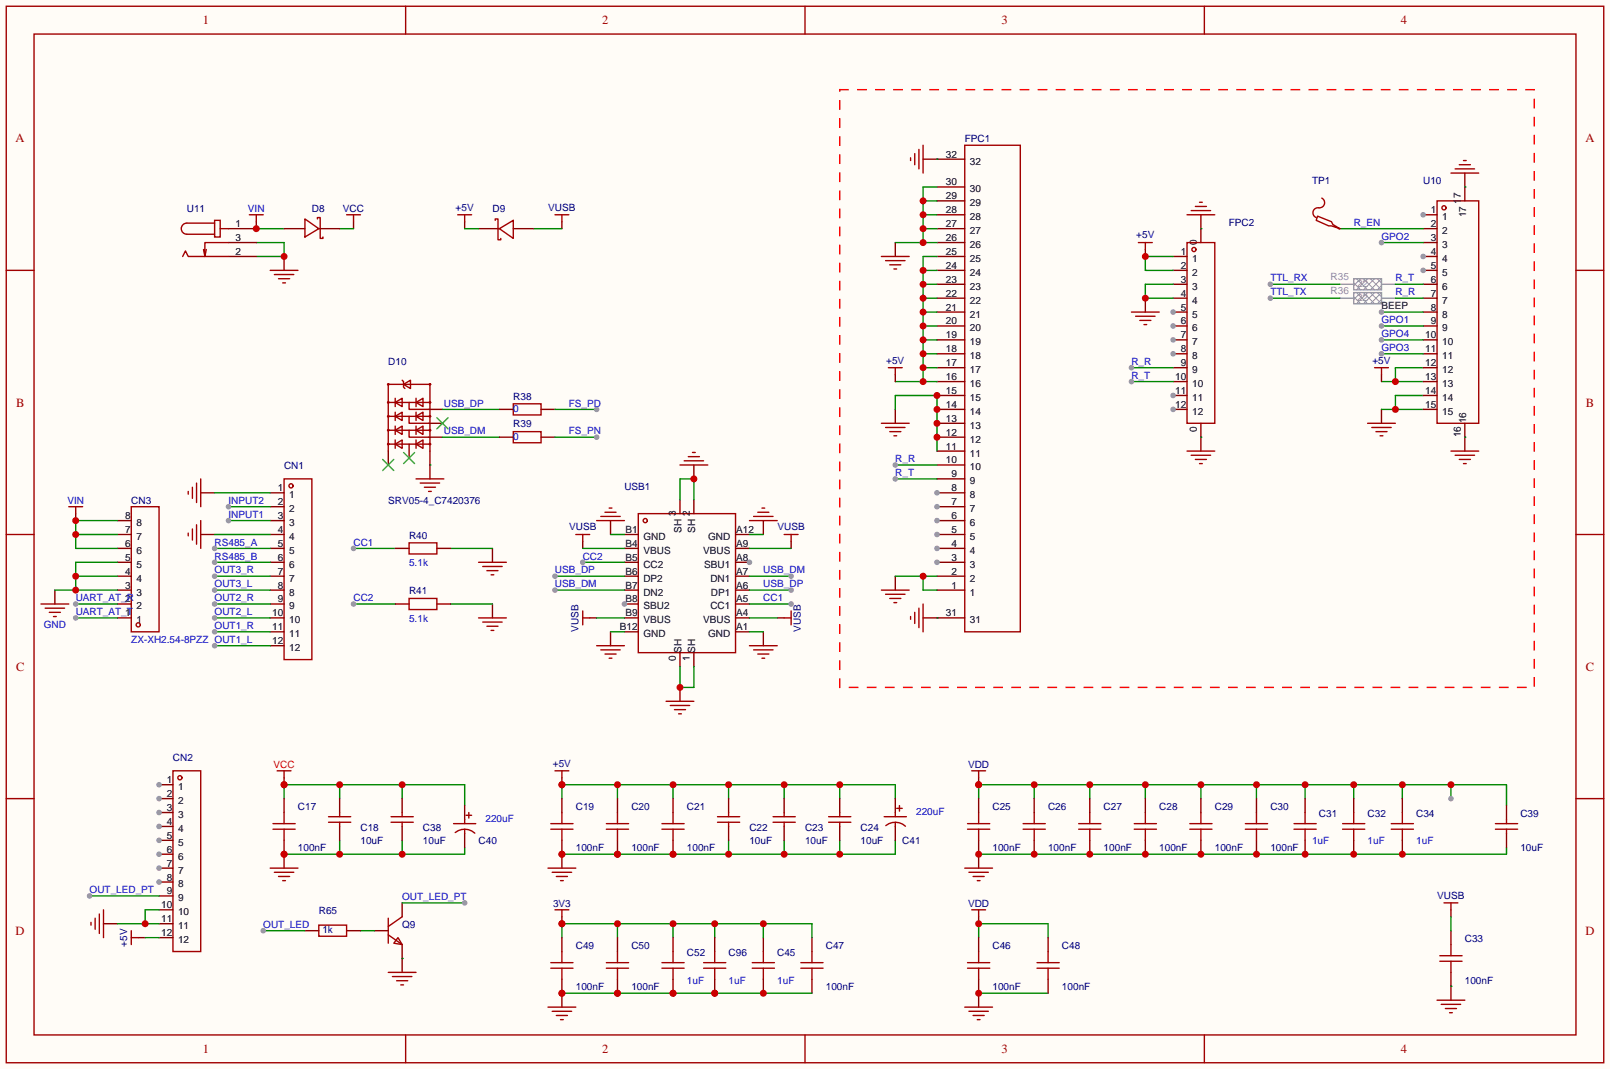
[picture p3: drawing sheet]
<svg xmlns="http://www.w3.org/2000/svg" width="294mm" height="195mm" viewBox="0 0 294 195" stroke-linecap="round" stroke-linejoin="round" font-family="sans-serif">
<defs><g id="words">
<g font-size="2.3" fill="#a00000">
<text x="37.1" y="4.4">1</text>
<text x="110.1" y="4.4">2</text>
<text x="183.1" y="4.4">3</text>
<text x="256.2" y="4.4">4</text>
<text x="2.9" y="26">A</text>
<text x="289.9" y="26">A</text>
<text x="2.9" y="74.3">B</text>
<text x="289.9" y="74.3">B</text>
<text x="2.9" y="122.6">C</text>
<text x="289.9" y="122.6">C</text>
<text x="2.9" y="170.8">D</text>
<text x="289.9" y="170.8">D</text>
<text x="37.1" y="192.4">1</text>
<text x="110.1" y="192.4">2</text>
<text x="183.1" y="192.4">3</text>
<text x="256.2" y="192.4">4</text>
</g>
<g font-size="1.8">
<text x="173" y="28.8">32</text>
<text x="173" y="33.9">30</text>
<text x="177.3" y="35.2">30</text>
<text x="177.3" y="30.1">32</text>
<text x="43.1" y="41.5">1</text>
<text x="173" y="41.5">27</text>
<text x="173" y="39">28</text>
<text x="173" y="36.4">29</text>
<text x="177.3" y="40.2">28</text>
<text x="177.3" y="37.7">29</text>
<text x="261.6" y="39">1</text>
<text x="261.6" y="41.5">2</text>
<text x="263.7" y="40.2">1</text>
<text x="267.1" y="37.2" transform="rotate(-90 267.1 37.2)">17</text>
<text x="268.1" y="39.7" transform="rotate(-90 268.1 39.7)">17</text>
<text x="43.1" y="44">3</text>
<text x="43.1" y="46.6">2</text>
<text x="173" y="46.6">25</text>
<text x="173" y="44">26</text>
<text x="177.3" y="47.9">25</text>
<text x="177.3" y="45.3">26</text>
<text x="177.3" y="42.8">27</text>
<text x="215.9" y="46.6">1</text>
<text x="218" y="47.9">1</text>
<text x="218.8" y="44.7" transform="rotate(-90 218.8 44.7)">0</text>
<text x="261.6" y="44">3</text>
<text x="261.6" y="46.6">4</text>
<text x="263.7" y="42.8">2</text>
<text x="263.7" y="45.3">3</text>
<text x="263.7" y="47.9">4</text>
<text x="173" y="51.7">23</text>
<text x="173" y="49.1">24</text>
<text x="177.3" y="52.9">23</text>
<text x="177.3" y="50.4">24</text>
<text x="215.9" y="51.7">3</text>
<text x="215.9" y="49.1">2</text>
<text x="218" y="52.9">3</text>
<text x="218" y="50.4">2</text>
<text x="261.6" y="49.1">5</text>
<text x="261.6" y="51.7">6</text>
<text x="263.7" y="50.4">5</text>
<text x="263.7" y="52.9">6</text>
<text x="173" y="59.3">20</text>
<text x="173" y="56.7">21</text>
<text x="173" y="54.2">22</text>
<text x="177.3" y="58">21</text>
<text x="177.3" y="55.5">22</text>
<text x="215.9" y="59.3">6</text>
<text x="215.9" y="56.7">5</text>
<text x="215.9" y="54.2">4</text>
<text x="218" y="58">5</text>
<text x="218" y="55.5">4</text>
<text x="252.6" y="56.5">BEEP</text>
<text x="261.6" y="54.2">7</text>
<text x="261.6" y="56.7">8</text>
<text x="261.6" y="59.3">9</text>
<text x="263.7" y="55.5">7</text>
<text x="263.7" y="58">8</text>
<text x="173" y="64.4">18</text>
<text x="173" y="61.8">19</text>
<text x="177.3" y="65.6">18</text>
<text x="177.3" y="63.1">19</text>
<text x="177.3" y="60.6">20</text>
<text x="215.9" y="64.4">8</text>
<text x="215.9" y="61.8">7</text>
<text x="218" y="65.6">8</text>
<text x="218" y="63.1">7</text>
<text x="218" y="60.6">6</text>
<text x="260.6" y="61.8">10</text>
<text x="260.6" y="64.4">11</text>
<text x="263.7" y="60.6">9</text>
<text x="263.7" y="63.1">10</text>
<text x="263.7" y="65.6">11</text>
<text x="173" y="72">15</text>
<text x="173" y="69.4">16</text>
<text x="173" y="66.9">17</text>
<text x="177.3" y="70.7">16</text>
<text x="177.3" y="68.2">17</text>
<text x="214.9" y="72">11</text>
<text x="214.9" y="69.4">10</text>
<text x="215.9" y="66.9">9</text>
<text x="218" y="70.7">10</text>
<text x="218" y="68.2">9</text>
<text x="260.6" y="66.9">12</text>
<text x="260.6" y="69.4">13</text>
<text x="260.6" y="72">14</text>
<text x="263.7" y="68.2">12</text>
<text x="263.7" y="70.7">13</text>
<text x="173" y="77.1">13</text>
<text x="173" y="74.5">14</text>
<text x="177.3" y="75.8">14</text>
<text x="177.3" y="73.3">15</text>
<text x="214.9" y="74.5">12</text>
<text x="218" y="75.8">12</text>
<text x="218" y="73.3">11</text>
<text x="260.6" y="74.5">15</text>
<text x="263.7" y="73.3">14</text>
<text x="263.7" y="75.8">15</text>
<text x="268.1" y="77.3" transform="rotate(-90 268.1 77.3)">16</text>
<text x="173" y="82.1">11</text>
<text x="173" y="79.6">12</text>
<text x="177.3" y="83.4">11</text>
<text x="177.3" y="80.9">12</text>
<text x="177.3" y="78.3">13</text>
<text x="218.8" y="79" transform="rotate(-90 218.8 79)">0</text>
<text x="267.1" y="79.9" transform="rotate(-90 267.1 79.9)">16</text>
<text x="50.8" y="89.8">1</text>
<text x="173" y="84.7">10</text>
<text x="174" y="89.8">8</text>
<text x="174" y="87.2">9</text>
<text x="177.3" y="88.5">9</text>
<text x="177.3" y="86">10</text>
<text x="22.9" y="94.8">8</text>
<text x="50.8" y="92.3">2</text>
<text x="50.8" y="94.8">3</text>
<text x="52.9" y="91">1</text>
<text x="52.9" y="93.6">2</text>
<text x="123.6" y="94.3" transform="rotate(-90 123.6 94.3)">3</text>
<text x="126.1" y="94.3" transform="rotate(-90 126.1 94.3)">2</text>
<text x="174" y="94.8">6</text>
<text x="174" y="92.3">7</text>
<text x="177.3" y="93.6">7</text>
<text x="177.3" y="91">8</text>
<text x="22.9" y="99.9">6</text>
<text x="22.9" y="97.4">7</text>
<text x="24.9" y="101.2">6</text>
<text x="24.9" y="98.7">7</text>
<text x="24.9" y="96.1">8</text>
<text x="50.8" y="97.4">4</text>
<text x="50.8" y="99.9">5</text>
<text x="52.9" y="96.1">3</text>
<text x="52.9" y="98.7">4</text>
<text x="52.9" y="101.2">5</text>
<text x="114.3" y="97.4">B1</text>
<text x="114.3" y="99.9">B4</text>
<text x="117.7" y="98.7">GND</text>
<text x="117.7" y="101.2">VBUS</text>
<text x="124.6" y="97.4" transform="rotate(-90 124.6 97.4)">SH</text>
<text x="127.1" y="97.4" transform="rotate(-90 127.1 97.4)">SH</text>
<text x="128.6" y="101.2">VBUS</text>
<text x="129.5" y="98.7">GND</text>
<text x="134.6" y="99.9">A9</text>
<text x="134.6" y="97.4">A12</text>
<text x="174" y="99.9">4</text>
<text x="174" y="97.4">5</text>
<text x="177.3" y="101.2">4</text>
<text x="177.3" y="98.7">5</text>
<text x="177.3" y="96.1">6</text>
<text x="22.9" y="107.5">3</text>
<text x="22.9" y="105">4</text>
<text x="22.9" y="102.5">5</text>
<text x="24.9" y="106.3">4</text>
<text x="24.9" y="103.7">5</text>
<text x="50.8" y="102.5">6</text>
<text x="50.8" y="105">7</text>
<text x="50.8" y="107.5">8</text>
<text x="52.9" y="103.7">6</text>
<text x="52.9" y="106.3">7</text>
<text x="114.3" y="102.5">B5</text>
<text x="114.3" y="105">B6</text>
<text x="114.3" y="107.5">B7</text>
<text x="117.7" y="103.7">CC2</text>
<text x="117.7" y="106.3">DP2</text>
<text x="128.8" y="103.7">SBU1</text>
<text x="129.9" y="106.3">DN1</text>
<text x="134.6" y="107.5">A6</text>
<text x="134.6" y="105">A7</text>
<text x="134.6" y="102.5">A8</text>
<text x="174" y="107.5">1</text>
<text x="174" y="105">2</text>
<text x="174" y="102.5">3</text>
<text x="177.3" y="106.3">2</text>
<text x="177.3" y="103.7">3</text>
<text x="22.9" y="112.6">1</text>
<text x="22.9" y="110.1">2</text>
<text x="24.9" y="113.9">1</text>
<text x="24.9" y="111.4">2</text>
<text x="24.9" y="108.8">3</text>
<text x="49.8" y="112.6">10</text>
<text x="50.8" y="110.1">9</text>
<text x="52.9" y="108.8">8</text>
<text x="52.9" y="111.4">9</text>
<text x="52.9" y="113.9">10</text>
<text x="114.3" y="110.1">B8</text>
<text x="114.3" y="112.6">B9</text>
<text x="117.7" y="108.8">DN2</text>
<text x="117.7" y="111.4">SBU2</text>
<text x="117.7" y="113.9">VBUS</text>
<text x="128.6" y="113.9">VBUS</text>
<text x="129.9" y="111.4">CC1</text>
<text x="130" y="108.8">DP1</text>
<text x="134.6" y="112.6">A4</text>
<text x="134.6" y="110.1">A5</text>
<text x="173" y="112.6">31</text>
<text x="177.3" y="108.8">1</text>
<text x="177.3" y="113.9">31</text>
<text x="49.8" y="115.2">11</text>
<text x="49.8" y="117.7">12</text>
<text x="52.9" y="116.4">11</text>
<text x="52.9" y="119">12</text>
<text x="113.3" y="115.2">B12</text>
<text x="117.7" y="116.4">GND</text>
<text x="124.6" y="119.2" transform="rotate(-90 124.6 119.2)">SH</text>
<text x="127.1" y="119.2" transform="rotate(-90 127.1 119.2)">SH</text>
<text x="129.5" y="116.4">GND</text>
<text x="134.6" y="115.2">A1</text>
<text x="123.6" y="120.8" transform="rotate(-90 123.6 120.8)">0</text>
<text x="126.1" y="120.8" transform="rotate(-90 126.1 120.8)">1</text>
<text x="30.5" y="143.1">1</text>
<text x="30.5" y="145.6">2</text>
<text x="30.5" y="148.2">3</text>
<text x="32.6" y="144.4">1</text>
<text x="32.6" y="146.9">2</text>
<text x="32.6" y="149.5">3</text>
<text x="30.5" y="150.7">4</text>
<text x="30.5" y="153.3">5</text>
<text x="30.5" y="155.8">6</text>
<text x="32.6" y="152">4</text>
<text x="32.6" y="154.5">5</text>
<text x="30.5" y="158.3">7</text>
<text x="30.5" y="160.9">8</text>
<text x="32.6" y="157.1">6</text>
<text x="32.6" y="159.6">7</text>
<text x="29.5" y="166">10</text>
<text x="30.5" y="163.4">9</text>
<text x="32.6" y="162.2">8</text>
<text x="32.6" y="164.7">9</text>
<text x="32.6" y="167.2">10</text>
<text x="29.5" y="168.5">11</text>
<text x="29.5" y="171">12</text>
<text x="32.6" y="169.8">11</text>
<text x="32.6" y="172.3">12</text>
</g>
<g font-size="1.8" fill="#000080">
<text x="176.4" y="26">FPC1</text>
<text x="239.9" y="33.7">TP1</text>
<text x="260.2" y="33.7">U10</text>
<text x="34.2" y="38.7">U11</text>
<text x="57" y="38.7">D8</text>
<text x="62.7" y="38.7">VCC</text>
<text x="83.3" y="38.5">+5V</text>
<text x="90" y="38.7">D9</text>
<text x="100.3" y="38.5">VUSB</text>
<text x="224.7" y="41.3">FPC2</text>
<text x="207.8" y="43.6">+5V</text>
<text x="71" y="66.7">D10</text>
<text x="162.1" y="66.4">+5V</text>
<text x="251" y="66.4">+5V</text>
<text x="93.9" y="73">R38</text>
<text x="93.9" y="78.1">R39</text>
<text x="51.9" y="85.7">CN1</text>
<text x="114.2" y="89.5">USB1</text>
<text x="24" y="92.1">CN3</text>
<text x="71" y="92.1">SRV05-4_C7420376</text>
<text x="74.8" y="98.4">R40</text>
<text x="104.1" y="96.9">VUSB</text>
<text x="142.2" y="96.9">VUSB</text>
<text x="74.8" y="108.6">R41</text>
<text x="105.8" y="115.4" transform="rotate(-90 105.8 115.4)">VUSB</text>
<text x="146.4" y="115.4" transform="rotate(-90 146.4 115.4)">VUSB</text>
<text x="31.6" y="139.1">CN2</text>
<text x="101.1" y="140.1">+5V</text>
<text x="177" y="140.3">VDD</text>
<text x="54.5" y="148">C17</text>
<text x="105.3" y="148">C19</text>
<text x="115.4" y="148">C20</text>
<text x="125.6" y="148">C21</text>
<text x="181.5" y="148">C25</text>
<text x="191.6" y="148">C26</text>
<text x="201.8" y="148">C27</text>
<text x="212" y="148">C28</text>
<text x="222.1" y="148">C29</text>
<text x="232.3" y="148">C30</text>
<text x="241.2" y="149.2">C31</text>
<text x="250.1" y="149.2">C32</text>
<text x="259" y="149.2">C34</text>
<text x="278" y="149.2">C39</text>
<text x="54.5" y="155.6">100nF</text>
<text x="65.9" y="151.8">C18</text>
<text x="65.9" y="154.3">10uF</text>
<text x="77.3" y="151.8">C38</text>
<text x="77.3" y="154.3">10uF</text>
<text x="87.5" y="154.3">C40</text>
<text x="105.3" y="155.6">100nF</text>
<text x="115.4" y="155.6">100nF</text>
<text x="125.6" y="155.6">100nF</text>
<text x="137" y="151.8">C22</text>
<text x="137" y="154.3">10uF</text>
<text x="147.2" y="151.8">C23</text>
<text x="147.2" y="154.3">10uF</text>
<text x="157.4" y="151.8">C24</text>
<text x="157.4" y="154.3">10uF</text>
<text x="165" y="154.3">C41</text>
<text x="181.5" y="155.6">100nF</text>
<text x="191.6" y="155.6">100nF</text>
<text x="201.8" y="155.6">100nF</text>
<text x="212" y="155.6">100nF</text>
<text x="222.1" y="155.6">100nF</text>
<text x="232.3" y="155.6">100nF</text>
<text x="278" y="155.6">10uF</text>
<text x="58.3" y="167">R65</text>
<text x="101.1" y="165.7">3V3</text>
<text x="177" y="165.7">VDD</text>
<text x="262.8" y="164.2">VUSB</text>
<text x="23.2" y="173" transform="rotate(-90 23.2 173)">+5V</text>
<text x="59" y="170.6">1k</text>
<text x="73.5" y="169.5">Q9</text>
<text x="105.3" y="173.4">C49</text>
<text x="115.4" y="173.4">C50</text>
<text x="151" y="173.4">C47</text>
<text x="181.5" y="173.4">C46</text>
<text x="194.2" y="173.4">C48</text>
<text x="267.8" y="172.1">C33</text>
<text x="125.6" y="174.6">C52</text>
<text x="133.2" y="174.6">C96</text>
<text x="142.1" y="174.6">C45</text>
<text x="267.8" y="179.7">100nF</text>
<text x="105.3" y="181">100nF</text>
<text x="115.4" y="181">100nF</text>
<text x="151" y="181">100nF</text>
<text x="181.5" y="181">100nF</text>
<text x="194.2" y="181">100nF</text>
</g>
<g font-size="1.8" fill="#00f">
<text x="45.3" y="38.7">VIN</text>
<text x="247.5" y="41.3">R_EN</text>
<text x="252.6" y="43.8">GPO2</text>
<text x="232.3" y="51.4">TTL_RX</text>
<text x="232.3" y="54">TTL_TX</text>
<text x="255.1" y="51.4">R_T</text>
<text x="255.1" y="54">R_R</text>
<text x="252.6" y="59.1">GPO1</text>
<text x="252.6" y="64.1">GPO3</text>
<text x="252.6" y="61.6">GPO4</text>
<text x="206.9" y="66.7">R_R</text>
<text x="206.9" y="69.2">R_T</text>
<text x="81.2" y="74.3">USB_DP</text>
<text x="93.9" y="75.3">0</text>
<text x="104" y="74.3">FS_PD</text>
<text x="81.2" y="79.4">USB_DM</text>
<text x="93.9" y="80.4">0</text>
<text x="104" y="79.4">FS_PN</text>
<text x="163.7" y="84.5">R_R</text>
<text x="163.7" y="87">R_T</text>
<text x="12.3" y="92.1">VIN</text>
<text x="41.8" y="92.1">INPUT2</text>
<text x="41.8" y="94.6">INPUT1</text>
<text x="39.2" y="99.7">RS485_A</text>
<text x="64.6" y="99.7">CC1</text>
<text x="39.2" y="102.2">RS485_B</text>
<text x="39.2" y="107.3">OUT3_L</text>
<text x="39.2" y="104.8">OUT3_R</text>
<text x="74.8" y="103.5">5.1k</text>
<text x="101.5" y="104.8">USB_DP</text>
<text x="101.5" y="107.3">USB_DM</text>
<text x="106.6" y="102.2">CC2</text>
<text x="139.6" y="107.3">USB_DP</text>
<text x="139.6" y="104.8">USB_DM</text>
<text x="13.8" y="109.9">UART_AT_R</text>
<text x="13.8" y="112.4">UART_AT_T</text>
<text x="39.2" y="112.4">OUT2_L</text>
<text x="39.2" y="109.9">OUT2_R</text>
<text x="64.6" y="109.9">CC2</text>
<text x="74.8" y="113.7">5.1k</text>
<text x="139.6" y="109.9">CC1</text>
<text x="8" y="114.7">GND</text>
<text x="24" y="117.5">ZX-XH2.54-8PZZ OUT1_L</text>
<text x="39.2" y="114.9">OUT1_R</text>
<text x="167.5" y="149">220uF</text>
<text x="88.8" y="150.2">220uF</text>
<text x="239.9" y="154.3">1uF</text>
<text x="250.1" y="154.3">1uF</text>
<text x="259" y="154.3">1uF</text>
<text x="16.4" y="163.2">OUT_LED_PT</text>
<text x="73.5" y="164.5">OUT_LED_PT</text>
<text x="48.1" y="169.5">OUT_LED</text>
<text x="125.6" y="179.7">1uF</text>
<text x="133.2" y="179.7">1uF</text>
<text x="142.1" y="179.7">1uF</text>
</g>
<g font-size="1.8" fill="#999">
<text x="243.3" y="51.2">R35</text>
<text x="243.3" y="53.7">R36</text>
<text x="248.1" y="52.5">22</text>
<text x="248.1" y="55">22</text>
</g>
<text font-size="1.8" fill="#f00" x="50" y="140.3">VCC</text>
</g></defs>
<path d="M0 0h294.4v195.3h-294.4z" fill="#fffcf7"/>
<g fill="none" stroke="#a10000" stroke-width=".25">
<path d="M1.1 1.1h292.1v193.1h-292.1zM6.2 6.2h282v182.9h-282zM74.2 1.1v5.1M147.2 1.1v5.1M220.2 1.1v5.1M176.4 26.5h10.2v88.9h-10.2zM1.1 49.4h5.1M288.2 49.4h5M1.1 97.7h5.1M288.2 97.7h5M1.1 145.9h5.1M288.2 145.9h5"/>
<path d="M74.2 189.1v5.1M147.2 189.1v5.1M220.2 189.1v5.1"/>
</g>
<path d="M171.3 107.8h5.1M171.3 105.3h5.1M171.3 102.7h5.1" fill="none" stroke="#870000" stroke-width=".25"/>
<circle cx="171.3" cy="102.7" r=".51" fill="#999"/>
<path d="M171.3 100.2h5.1" fill="none" stroke="#870000" stroke-width=".25"/>
<circle cx="171.3" cy="100.2" r=".51" fill="#999"/>
<path d="M171.3 97.7h5.1" fill="none" stroke="#870000" stroke-width=".25"/>
<circle cx="171.3" cy="97.7" r=".51" fill="#999"/>
<path d="M171.3 95.1h5.1" fill="none" stroke="#870000" stroke-width=".25"/>
<circle cx="171.3" cy="95.1" r=".51" fill="#999"/>
<path d="M171.3 92.6h5.1" fill="none" stroke="#870000" stroke-width=".25"/>
<circle cx="171.3" cy="92.6" r=".51" fill="#999"/>
<path d="M171.3 90h5.1" fill="none" stroke="#870000" stroke-width=".25"/>
<circle cx="171.3" cy="90" r=".51" fill="#999"/>
<g fill="none" stroke="#870000" stroke-width=".25">
<path d="M171.3 39.2h5.1M171.3 36.7h5.1M171.3 34.2h5.1M171.3 29.1h5.1M171.3 59.6h5.1M171.3 57h5.1M171.3 54.5h5.1M171.3 51.9h5.1M171.3 49.4h5.1M171.3 46.9h5.1M171.3 44.3h5.1M171.3 41.8h5.1"/>
<path d="M219.6 41.8v2.5M171.3 79.9h5.1M171.3 77.3h5.1M171.3 74.8h5.1M171.3 72.3h5.1M171.3 69.7h5.1M171.3 67.2h5.1M171.3 64.6h5.1M171.3 62.1h5.1M214.5 74.8h2.5M219.6 77.3v2.6M171.3 87.5h5.1"/>
<path d="M171.3 85h5.1M171.3 82.4h5.1M171.3 112.9h5.1"/>
</g>
<circle cx="214.5" cy="74.8" r=".51" fill="#999"/>
<path d="M214.5 72.3h2.5" fill="none" stroke="#870000" stroke-width=".25"/>
<circle cx="214.5" cy="72.3" r=".51" fill="#999"/>
<path d="M214.5 69.7h2.5M214.5 67.2h2.5M214.5 64.6h2.5" fill="none" stroke="#870000" stroke-width=".25"/>
<circle cx="214.5" cy="64.6" r=".51" fill="#999"/>
<path d="M214.5 62.1h2.5" fill="none" stroke="#870000" stroke-width=".25"/>
<circle cx="214.5" cy="62.1" r=".51" fill="#999"/>
<path d="M214.5 59.6h2.5" fill="none" stroke="#870000" stroke-width=".25"/>
<circle cx="214.5" cy="59.6" r=".51" fill="#999"/>
<path d="M214.5 57h2.5" fill="none" stroke="#870000" stroke-width=".25"/>
<circle cx="214.5" cy="57" r=".51" fill="#999"/>
<path d="M214.5 54.5h2.5M214.5 51.9h2.5M214.5 49.4h2.5M214.5 46.9h2.5M252.6 74.8v2.5" fill="none" stroke="#870000" stroke-width=".25"/>
<g fill="none" stroke="#a10000" stroke-width=".25">
<path d="M217 44.3h5.1v33h-5.1zM250.1 77.3h5M250.8 78.1h3.6M251.6 78.9h2M252.3 79.6h.6"/>
<circle cx="218.3" cy="45.6" r=".38"/>
</g>
<path d="M252.6 74.8h7.6M260.2 72.3h-5.1v2.5" fill="none" stroke="#008700" stroke-width=".25"/>
<circle cx="255.1" cy="74.8" r=".63" fill="#c00"/>
<path d="M252.6 69.7h7.6M260.2 67.2h-5.1v2.5" fill="none" stroke="#008700" stroke-width=".25"/>
<circle cx="255.1" cy="69.7" r=".63" fill="#c00"/>
<path d="M214.5 46.9h-5.1v2.5h5.1M214.5 51.9h-5.1v2.6h5.1" fill="none" stroke="#008700" stroke-width=".25"/>
<path d="M209.4 54.5v2.5" fill="none" stroke="#870000" stroke-width=".25"/>
<path d="M206.9 57h5.1M207.6 57.8h3.6M208.4 58.5h2M209.2 59.3h.5" fill="none" stroke="#a10000" stroke-width=".25"/>
<circle cx="209.4" cy="54.5" r=".63" fill="#c00"/>
<path d="M206.9 67.2h7.6" fill="none" stroke="#008700" stroke-width=".25"/>
<circle cx="206.9" cy="67.2" r=".51" fill="#999"/>
<path d="M206.9 69.7h7.6" fill="none" stroke="#008700" stroke-width=".25"/>
<circle cx="206.9" cy="69.7" r=".51" fill="#999"/>
<path d="M163.7 44.3v2.6" fill="none" stroke="#870000" stroke-width=".25"/>
<path d="M161.2 46.9h5M161.9 47.6h3.6M162.7 48.4h2M163.4 49.1h.6" fill="none" stroke="#a10000" stroke-width=".25"/>
<path d="M168.8 39.2h2.5M168.8 36.7h2.5M171.3 34.2h-2.5v10.1M163.7 44.3h7.6M168.8 41.8h2.5" fill="none" stroke="#008700" stroke-width=".25"/>
<g fill="#c00">
<circle cx="168.8" cy="44.3" r=".63"/>
<circle cx="168.8" cy="41.8" r=".63"/>
<circle cx="168.8" cy="39.2" r=".63"/>
<circle cx="168.8" cy="36.7" r=".63"/>
</g>
<path d="M168.8 59.6h2.5M168.8 57h2.5M168.8 54.5h2.5M168.8 51.9h2.5M168.8 49.4h2.5M171.3 46.9h-2.5v22.8M163.7 69.7h7.6M168.8 67.2h2.5M168.8 64.6h2.5M168.8 62.1h2.5" fill="none" stroke="#008700" stroke-width=".25"/>
<g fill="#c00">
<circle cx="168.8" cy="69.7" r=".63"/>
<circle cx="168.8" cy="67.2" r=".63"/>
<circle cx="168.8" cy="64.6" r=".63"/>
<circle cx="168.8" cy="62.1" r=".63"/>
<circle cx="168.8" cy="59.6" r=".63"/>
<circle cx="168.8" cy="57" r=".63"/>
<circle cx="168.8" cy="54.5" r=".63"/>
<circle cx="168.8" cy="51.9" r=".63"/>
<circle cx="168.8" cy="49.4" r=".63"/>
</g>
<path d="M163.7 85h7.6" fill="none" stroke="#008700" stroke-width=".25"/>
<circle cx="163.7" cy="85" r=".51" fill="#999"/>
<path d="M163.7 87.5h7.6" fill="none" stroke="#008700" stroke-width=".25"/>
<circle cx="163.7" cy="87.5" r=".51" fill="#999"/>
<path d="M163.7 74.8v2.5" fill="none" stroke="#870000" stroke-width=".25"/>
<path d="M161.2 77.3h5M161.9 78.1h3.6M162.7 78.9h2M163.4 79.6h.6" fill="none" stroke="#a10000" stroke-width=".25"/>
<path d="M163.7 74.8v-2.5h7.6v10.1" fill="none" stroke="#008700" stroke-width=".25"/>
<g fill="#c00">
<circle cx="171.3" cy="79.9" r=".63"/>
<circle cx="171.3" cy="77.3" r=".63"/>
<circle cx="171.3" cy="74.8" r=".63"/>
<circle cx="171.3" cy="72.3" r=".63"/>
</g>
<path d="M168.8 29.1h2.5M219.6 39.2v2.6M260.2 39.2h2.6M219.6 79.9v2.5M168.8 112.9h2.5" fill="none" stroke="#870000" stroke-width=".25"/>
<g fill="none" stroke="#a10000" stroke-width=".25">
<path d="M166.5 28.8v.5M167.3 28.1v2M168 27.3v3.6M168.8 26.5v5.1M217 39.2h5.1M217.8 38.5h3.6M218.6 37.7h2M219.3 37h.5M262.8 36.7h7.6v40.6h-7.6zM217 82.4h5.1M217.8 83.2h3.6M218.6 83.9h2"/>
<path d="M219.3 84.7h.5M166.5 112.6v.6M167.3 111.9v2M168 111.1v3.6M168.8 110.4v5"/>
<circle cx="264" cy="38" r=".38"/>
</g>
<path d="M171.3 29.1h.1M219.6 41.8h.1M219.6 79.9h.1M171.3 112.9h.1" fill="none" stroke="#008700" stroke-width=".25"/>
<circle cx="260.2" cy="39.2" r=".51" fill="#999"/>
<path d="M260.2 41.8h2.6M260.2 44.3h2.6M260.2 46.9h2.6" fill="none" stroke="#870000" stroke-width=".25"/>
<circle cx="260.2" cy="46.9" r=".51" fill="#999"/>
<path d="M260.2 49.4h2.6" fill="none" stroke="#870000" stroke-width=".25"/>
<circle cx="260.2" cy="49.4" r=".51" fill="#999"/>
<path d="M267.8 34.2v2.5M260.2 51.9h2.6M260.2 54.5h2.6M260.2 57h2.6M260.2 59.6h2.6M260.2 62.1h2.6M260.2 64.6h2.6M260.2 67.2h2.6M260.2 69.7h2.6M260.2 72.3h2.6M260.2 74.8h2.6M267.8 77.3v2.6" fill="none" stroke="#870000" stroke-width=".25"/>
<path d="M245 51.9h2.5M247.5 50.9h5.1v2.1h-5.1zM252.6 51.9h2.5" fill="none" stroke="#999" stroke-width=".25"/>
<path d="M247.5 51.7l1.3 1.3M248 50.9l2.1 2.1M248.8 50.9l-1.3 1.3M249.3 50.9l2 2.1M250.1 50.9l-2.1 2.1M250.6 50.9l2 2.1M251.3 50.9l-2 2.1M251.8 50.9l.8 .8M252.6 50.9l-2 2.1M252.6 52.2l-.8 .8" fill="none" stroke="#999" stroke-width=".18"/>
<path d="M232.3 51.9h12.7" fill="none" stroke="#008700" stroke-width=".25"/>
<circle cx="232.3" cy="51.9" r=".51" fill="#999"/>
<path d="M232.3 54.5h12.7M255.1 51.9h5.1M255.1 54.5h5.1" fill="none" stroke="#008700" stroke-width=".25"/>
<path d="M245 54.5h2.5M247.5 53.5h5.1v2h-5.1zM252.6 54.5h2.5" fill="none" stroke="#999" stroke-width=".25"/>
<path d="M247.5 54.2l1.3 1.3M248 53.5l2.1 2M248.8 53.5l-1.3 1.2M249.3 53.5l2 2M250.1 53.5l-2.1 2M250.6 53.5l2 2M251.3 53.5l-2 2M251.8 53.5l.8 .7M252.6 53.5l-2 2M252.6 54.7l-.8 .8" fill="none" stroke="#999" stroke-width=".18"/>
<circle cx="232.3" cy="54.5" r=".51" fill="#999"/>
<path d="M245 41.8h15.2M163.7 105.3h7.6M168.8 105.3v2.5h2.5" fill="none" stroke="#008700" stroke-width=".25"/>
<path d="M244.7 41.8h.3M163.7 105.3v2.5" fill="none" stroke="#870000" stroke-width=".25"/>
<path d="M240.9 39.5l2.6 1 .2 .5 1.3 .8-1.5-.5h-.5l-2.3-1zM241.7 36.2a.98 .98 0 0 1 .4 1.3 .98 .98 0 0 1-1.3 .5 .93 .93 0 0 0-.7 .8 .93 .93 0 0 0 .6 1M161.2 107.8h5M161.9 108.6h3.6M162.7 109.3h2M163.4 110.1h.6" fill="none" stroke="#a10000" stroke-width=".25"/>
<circle cx="168.8" cy="105.3" r=".63" fill="#c00"/>
<path d="M153.5 16.4h127v109.2h-127z" fill="none" stroke="#f00" stroke-width=".25" stroke-dasharray="1.5 1.8"/>
<path d="M267.8 31.6v2.6M85 40.5v1.3M87.5 41.8h3.8M93.9 41.8h3.8M209.4 45.6v1.3M163.7 68.5v1.2M267.8 79.9v2.5" fill="none" stroke="#870000" stroke-width=".25"/>
<g fill="none" stroke="#a10000" stroke-width=".25">
<path d="M83.7 39.2h2.5M85 39.2v1.3M265.3 31.6h5.1M266.1 30.9h3.5M266.8 30.1h2.1M267.6 29.3h.5M90.6 40.3v-.3h.5v3.8h.5v-.2M91.3 41.8l2.6-1.5v3.3zM162.4 67.2h2.6M163.7 67.2v1.3M265.3 82.4h5.1M266.1 83.2h3.5"/>
<path d="M266.8 83.9h2.1M267.6 84.7h.5"/>
</g>
<path d="M267.8 34.2h.1M85 41.8h2.5M267.8 79.9h.1" fill="none" stroke="#008700" stroke-width=".25"/>
<circle cx="209.4" cy="46.9" r=".63" fill="#c00"/>
<path d="M208.2 44.3h2.5M209.4 44.3v1.3M251.3 67.2h2.6M252.6 67.2v1.3" fill="none" stroke="#a10000" stroke-width=".25"/>
<path d="M252.6 68.5v1.2" fill="none" stroke="#870000" stroke-width=".25"/>
<path d="M51.9 145.9v-2.5h33.1v3.8M62.1 143.4v2.5M73.5 143.4v2.5" fill="none" stroke="#008700" stroke-width=".25"/>
<g fill="#c00">
<circle cx="51.9" cy="143.4" r=".63"/>
<circle cx="62.1" cy="143.4" r=".63"/>
<circle cx="73.5" cy="143.4" r=".63"/>
</g>
<path d="M51.9 142.1v1.3M51.9 156.1v2.5" fill="none" stroke="#870000" stroke-width=".25"/>
<path d="M49.4 158.6h5.1M50.2 159.4h3.5M50.9 160.1h2.1M51.7 160.9h.5" fill="none" stroke="#a10000" stroke-width=".25"/>
<circle cx="51.9" cy="143.4" r=".63" fill="#c00"/>
<path d="M50.7 140.8h2.5M51.9 140.8v1.3" fill="none" stroke="#a10000" stroke-width=".25"/>
<path d="M62.1 153.5v2.6M73.5 153.5v2.6M85 154.8v1.3h-33.1" fill="none" stroke="#008700" stroke-width=".25"/>
<g fill="#c00">
<circle cx="62.1" cy="156.1" r=".63"/>
<circle cx="51.9" cy="156.1" r=".63"/>
<circle cx="73.5" cy="156.1" r=".63"/>
</g>
<path d="M60.1 150.2h4M60.1 149.2h4M62.1 148.5v.7M62.1 150.2v.8" fill="none" stroke="#a10000" stroke-width=".25"/>
<path d="M62.1 145.9v2.6M62.1 151v2.5" fill="none" stroke="#870000" stroke-width=".25"/>
<path d="M102.7 145.9v-2.5h61v2.5M112.9 143.4v2.5M123.1 143.4v2.5M133.2 143.4v2.5M143.4 143.4v2.5M153.5 143.4v2.5" fill="none" stroke="#008700" stroke-width=".25"/>
<g fill="#c00">
<circle cx="102.7" cy="143.4" r=".63"/>
<circle cx="112.9" cy="143.4" r=".63"/>
<circle cx="123.1" cy="143.4" r=".63"/>
<circle cx="133.2" cy="143.4" r=".63"/>
<circle cx="143.4" cy="143.4" r=".63"/>
<circle cx="153.5" cy="143.4" r=".63"/>
</g>
<path d="M102.7 156.1v2.5" fill="none" stroke="#870000" stroke-width=".25"/>
<path d="M100.2 158.6h5.1M101 159.4h3.5M101.7 160.1h2.1M102.5 160.9h.5" fill="none" stroke="#a10000" stroke-width=".25"/>
<path d="M133.2 153.5v2.6M143.4 153.5v2.6M153.5 153.5v2.6M163.7 153.5v2.6h-61" fill="none" stroke="#008700" stroke-width=".25"/>
<g fill="#c00">
<circle cx="133.2" cy="156.1" r=".63"/>
<circle cx="143.4" cy="156.1" r=".63"/>
<circle cx="153.5" cy="156.1" r=".63"/>
<circle cx="123.1" cy="156.1" r=".63"/>
<circle cx="112.9" cy="156.1" r=".63"/>
<circle cx="102.7" cy="156.1" r=".63"/>
</g>
<path d="M131.2 150.2h4.1M131.2 149.2h4.1M133.2 148.5v.7M133.2 150.2v.8M151.5 150.2h4.1M151.5 149.2h4.1M153.5 148.5v.7M153.5 150.2v.8" fill="none" stroke="#a10000" stroke-width=".25"/>
<path d="M102.7 142.1v1.3M133.2 145.9v2.6M133.2 151v2.5M153.5 145.9v2.6M153.5 151v2.5" fill="none" stroke="#870000" stroke-width=".25"/>
<circle cx="102.7" cy="143.4" r=".63" fill="#c00"/>
<path d="M101.5 140.8h2.5M102.7 140.8v1.3M141.4 150.2h4M141.4 149.2h4M143.4 148.5v.7M143.4 150.2v.8" fill="none" stroke="#a10000" stroke-width=".25"/>
<path d="M143.4 145.9v2.6M143.4 151v2.5" fill="none" stroke="#870000" stroke-width=".25"/>
<path d="M178.9 145.9v-2.5h96.6v3.8M189.1 143.4v2.5M199.3 143.4v2.5M209.4 143.4v2.5M219.6 143.4v2.5M229.7 143.4v2.5M238.6 143.4v2.5M247.5 143.4v2.5M256.4 143.4v2.5M265.3 143.4v2.5" fill="none" stroke="#008700" stroke-width=".25"/>
<g fill="#c00">
<circle cx="178.9" cy="143.4" r=".63"/>
<circle cx="189.1" cy="143.4" r=".63"/>
<circle cx="199.3" cy="143.4" r=".63"/>
<circle cx="209.4" cy="143.4" r=".63"/>
<circle cx="219.6" cy="143.4" r=".63"/>
<circle cx="229.7" cy="143.4" r=".63"/>
<circle cx="238.6" cy="143.4" r=".63"/>
<circle cx="247.5" cy="143.4" r=".63"/>
<circle cx="256.4" cy="143.4" r=".63"/>
<circle cx="265.3" cy="143.4" r=".63"/>
</g>
<circle cx="265.3" cy="145.9" r=".51" fill="#999"/>
<path d="M178.9 142.1v1.3M178.9 156.1v2.5" fill="none" stroke="#870000" stroke-width=".25"/>
<path d="M176.4 158.6h5.1M177.2 159.4h3.5M177.9 160.1h2.1M178.7 160.9h.5" fill="none" stroke="#a10000" stroke-width=".25"/>
<path d="M275.5 154.8v1.3h-96.6" fill="none" stroke="#008700" stroke-width=".25"/>
<circle cx="178.9" cy="143.4" r=".63" fill="#c00"/>
<path d="M49.4 49.4h5.1M50.2 50.2h3.5M50.9 50.9h2.1M51.7 51.7h.5M177.7 140.8h2.5M178.9 140.8v1.3" fill="none" stroke="#a10000" stroke-width=".25"/>
<path d="M51.9 46.9v2.5" fill="none" stroke="#870000" stroke-width=".25"/>
<path d="M46.9 44.3h5v2.6h-5" fill="none" stroke="#008700" stroke-width=".25"/>
<circle cx="51.9" cy="46.9" r=".63" fill="#c00"/>
<path d="M51.9 41.8h3.9M58.3 41.8h3.8M64.6 40.5v1.3M68.5 170.1h2.5M73.5 165v2.5M73.5 172.6v2.5" fill="none" stroke="#870000" stroke-width=".25"/>
<path d="M63.4 39.2h2.5M64.6 39.2v1.3M55.8 40l2.5 1.8-2.5 1.5zM58 40v-.2h.5v3.8h.6v-.3M71 170.8l2.5 1.8M71 167.8v4.5M72.8 171.3l.7 1.3-1.5-.3zM73.5 167.5l-2.5 1.8" fill="none" stroke="#a10000" stroke-width=".25"/>
<path d="M46.9 41.8h5M62.1 41.8h2.5M252.6 64.6h7.6" fill="none" stroke="#008700" stroke-width=".25"/>
<circle cx="252.6" cy="64.6" r=".51" fill="#999"/>
<path d="M252.6 59.6h7.6" fill="none" stroke="#008700" stroke-width=".25"/>
<circle cx="252.6" cy="59.6" r=".51" fill="#999"/>
<path d="M252.6 57h7.6" fill="none" stroke="#008700" stroke-width=".25"/>
<circle cx="252.6" cy="57" r=".51" fill="#999"/>
<path d="M252.6 44.3h7.6" fill="none" stroke="#008700" stroke-width=".25"/>
<circle cx="252.6" cy="44.3" r=".51" fill="#999"/>
<path d="M65.9 170.1h2.6" fill="none" stroke="#008700" stroke-width=".25"/>
<path d="M100.7 151.5h4.1" fill="none" stroke="#a10000" stroke-width=".25"/>
<path d="M102.7 153.5v2.6" fill="none" stroke="#870000" stroke-width=".25"/>
<circle cx="102.7" cy="156.1" r=".63" fill="#c00"/>
<path d="M100.7 150.5h4.1M102.7 148.5v2M102.7 151.5v2M110.9 151.5h4M71 177.7h5.1M71.8 178.4h3.5M72.5 179.2h2M73.3 180h.5" fill="none" stroke="#a10000" stroke-width=".25"/>
<path d="M102.7 145.9v2.6M112.9 153.5v2.6M73.5 175.1v2.6" fill="none" stroke="#870000" stroke-width=".25"/>
<circle cx="112.9" cy="156.1" r=".63" fill="#c00"/>
<path d="M110.9 150.5h4M112.9 148.5v2M112.9 151.5v2M121 151.5h4.1" fill="none" stroke="#a10000" stroke-width=".25"/>
<path d="M112.9 145.9v2.6M123.1 153.5v2.6" fill="none" stroke="#870000" stroke-width=".25"/>
<path d="M73.5 175.1h.1" fill="none" stroke="#008700" stroke-width=".25"/>
<circle cx="123.1" cy="156.1" r=".63" fill="#c00"/>
<path d="M121 150.5h4.1M123.1 148.5v2M123.1 151.5v2M176.9 151.5h4.1" fill="none" stroke="#a10000" stroke-width=".25"/>
<path d="M123.1 145.9v2.6M178.9 153.5v2.6" fill="none" stroke="#870000" stroke-width=".25"/>
<circle cx="178.9" cy="156.1" r=".63" fill="#c00"/>
<path d="M176.9 150.5h4.1M178.9 148.5v2M178.9 151.5v2M187.1 151.5h4M58.3 169h5.1v2.1h-5.1z" fill="none" stroke="#a10000" stroke-width=".25"/>
<path d="M178.9 145.9v2.6M189.1 153.5v2.6M55.8 170.1h2.5M63.4 170.1h2.5" fill="none" stroke="#870000" stroke-width=".25"/>
<circle cx="189.1" cy="156.1" r=".63" fill="#c00"/>
<path d="M187.1 150.5h4M189.1 148.5v2M189.1 151.5v2" fill="none" stroke="#a10000" stroke-width=".25"/>
<path d="M189.1 145.9v2.6" fill="none" stroke="#870000" stroke-width=".25"/>
<path d="M48.1 170.1h7.7" fill="none" stroke="#008700" stroke-width=".25"/>
<circle cx="48.1" cy="170.1" r=".51" fill="#999"/>
<path d="M197.2 151.5h4.1" fill="none" stroke="#a10000" stroke-width=".25"/>
<path d="M199.3 153.5v2.6" fill="none" stroke="#870000" stroke-width=".25"/>
<circle cx="199.3" cy="156.1" r=".63" fill="#c00"/>
<g fill="none" stroke="#a10000" stroke-width=".25">
<path d="M33.4 46.9l.5-1.1 .5 1.1h7.4M37.7 45.6l-.2 1.3M39.2 40.3h1.1v3h-1.1zM39.2 40.8h-5a1.02 1.02 0 0 0-1.1 1 1.02 1.02 0 0 0 1.1 1h5M40.3 41.8h1.5M41.8 44.3h-4.3v2.6l-.3-1.3M31.6 140.8h5.1v33.1h-5.1zM197.2 150.5h4.1M199.3 148.5v2M199.3 151.5v2"/>
<circle cx="32.9" cy="142.1" r=".38"/>
</g>
<path d="M41.8 44.3h5.1M41.8 46.9h5.1M41.8 41.8h5.1M29.1 143.4h2.5M199.3 145.9v2.6" fill="none" stroke="#870000" stroke-width=".25"/>
<circle cx="29.1" cy="143.4" r=".51" fill="#999"/>
<path d="M29.1 145.9h2.5" fill="none" stroke="#870000" stroke-width=".25"/>
<circle cx="29.1" cy="145.9" r=".51" fill="#999"/>
<path d="M29.1 148.5h2.5" fill="none" stroke="#870000" stroke-width=".25"/>
<circle cx="29.1" cy="148.5" r=".51" fill="#999"/>
<path d="M29.1 151h2.5" fill="none" stroke="#870000" stroke-width=".25"/>
<circle cx="29.1" cy="151" r=".51" fill="#999"/>
<path d="M29.1 153.5h2.5" fill="none" stroke="#870000" stroke-width=".25"/>
<circle cx="29.1" cy="153.5" r=".51" fill="#999"/>
<path d="M29.1 156.1h2.5" fill="none" stroke="#870000" stroke-width=".25"/>
<circle cx="29.1" cy="156.1" r=".51" fill="#999"/>
<path d="M29.1 158.6h2.5" fill="none" stroke="#870000" stroke-width=".25"/>
<circle cx="29.1" cy="158.6" r=".51" fill="#999"/>
<path d="M29.1 161.2h2.5" fill="none" stroke="#870000" stroke-width=".25"/>
<circle cx="29.1" cy="161.2" r=".51" fill="#999"/>
<path d="M29.1 163.7h2.5M29.1 166.2h2.5M29.1 168.8h2.5M29.1 171.3h2.5" fill="none" stroke="#870000" stroke-width=".25"/>
<path d="M16.4 163.7h12.7" fill="none" stroke="#008700" stroke-width=".25"/>
<circle cx="16.4" cy="163.7" r=".51" fill="#999"/>
<path d="M18.9 168.8h2.6" fill="none" stroke="#870000" stroke-width=".25"/>
<path d="M16.6 168.5v.5M17.4 167.8v2M18.2 167v3.6M18.9 166.2v5.1" fill="none" stroke="#a10000" stroke-width=".25"/>
<path d="M21.5 168.8h7.6M29.1 166.2h-2.6v2.6" fill="none" stroke="#008700" stroke-width=".25"/>
<circle cx="26.5" cy="168.8" r=".63" fill="#c00"/>
<g fill="none" stroke="#870000" stroke-width=".25">
<path d="M36.7 90h2.5M36.7 97.7h2.5M49.4 90h2.5M49.4 92.6h2.5M49.4 95.1h2.5M49.4 97.7h2.5M49.4 100.2h2.5M49.4 102.7h2.5M49.4 105.3h2.5M49.4 107.8h2.5M49.4 110.4h2.5M49.4 112.9h2.5"/>
<path d="M49.4 115.4h2.5M49.4 118h2.5M25.3 171.3h1.2"/>
</g>
<g fill="none" stroke="#a10000" stroke-width=".25">
<path d="M34.4 89.8v.5M34.4 97.4v.5M35.2 89v2.1M35.2 96.6v2.1M35.9 88.3v3.5M35.9 95.9v3.5M36.7 87.5v5.1M36.7 95.1v5.1M51.9 87.5h5.1v33h-5.1zM24 170.1v2.5M24 171.3h1.3"/>
<circle cx="53.2" cy="88.8" r=".38"/>
</g>
<path d="M39.2 90h10.2M39.2 97.7h10.2M41.8 92.6h7.6M26.5 171.3h2.6" fill="none" stroke="#008700" stroke-width=".25"/>
<circle cx="41.8" cy="92.6" r=".51" fill="#999"/>
<path d="M41.8 95.1h7.6" fill="none" stroke="#008700" stroke-width=".25"/>
<circle cx="41.8" cy="95.1" r=".51" fill="#999"/>
<path d="M39.2 100.2h10.2" fill="none" stroke="#008700" stroke-width=".25"/>
<circle cx="39.2" cy="100.2" r=".51" fill="#999"/>
<path d="M39.2 102.7h10.2" fill="none" stroke="#008700" stroke-width=".25"/>
<circle cx="39.2" cy="102.7" r=".51" fill="#999"/>
<path d="M39.2 118h10.2" fill="none" stroke="#008700" stroke-width=".25"/>
<circle cx="39.2" cy="118" r=".51" fill="#999"/>
<path d="M39.2 115.4h10.2" fill="none" stroke="#008700" stroke-width=".25"/>
<circle cx="39.2" cy="115.4" r=".51" fill="#999"/>
<g fill="none" stroke="#a10000" stroke-width=".25">
<path d="M116.7 93.9h17.8v25.4h-17.8z"/>
<circle cx="118" cy="95.1" r=".38"/>
</g>
<path d="M114.2 97.7h2.5M114.2 100.2h2.5M114.2 102.7h2.5M114.2 105.3h2.5M114.2 107.8h2.5M114.2 110.4h2.5" fill="none" stroke="#870000" stroke-width=".25"/>
<circle cx="114.2" cy="110.4" r=".51" fill="#999"/>
<path d="M114.2 112.9h2.5M114.2 115.4h2.5M134.5 112.9h2.5M134.5 115.4h2.5M134.5 110.4h2.5M134.5 107.8h2.5M134.5 105.3h2.5M134.5 102.7h2.5" fill="none" stroke="#870000" stroke-width=".25"/>
<circle cx="137" cy="102.7" r=".51" fill="#999"/>
<path d="M124.3 91.3v2.6M126.9 91.3v2.6M134.5 97.7h2.5M124.3 119.3v2.5M126.9 119.3v2.5M134.5 100.2h2.5" fill="none" stroke="#870000" stroke-width=".25"/>
<path d="M137 107.8h7.7" fill="none" stroke="#008700" stroke-width=".25"/>
<circle cx="144.7" cy="107.8" r=".51" fill="#999"/>
<path d="M101.5 105.3h12.7" fill="none" stroke="#008700" stroke-width=".25"/>
<circle cx="101.5" cy="105.3" r=".51" fill="#999"/>
<path d="M137 105.3h7.7" fill="none" stroke="#008700" stroke-width=".25"/>
<circle cx="144.7" cy="105.3" r=".51" fill="#999"/>
<path d="M101.5 107.8h12.7" fill="none" stroke="#008700" stroke-width=".25"/>
<circle cx="101.5" cy="107.8" r=".51" fill="#999"/>
<path d="M64.6 100.2h7.7" fill="none" stroke="#008700" stroke-width=".25"/>
<circle cx="64.6" cy="100.2" r=".51" fill="#999"/>
<path d="M64.6 110.4h7.7" fill="none" stroke="#008700" stroke-width=".25"/>
<circle cx="64.6" cy="110.4" r=".51" fill="#999"/>
<path d="M137 110.4h7.7" fill="none" stroke="#008700" stroke-width=".25"/>
<circle cx="144.7" cy="110.4" r=".51" fill="#999"/>
<path d="M106.6 102.7h7.6" fill="none" stroke="#008700" stroke-width=".25"/>
<circle cx="106.6" cy="102.7" r=".51" fill="#999"/>
<path d="M111.6 95.1v2.6M139.6 95.1v2.6M90 100.2v2.5M90 110.4v2.5M111.6 115.4v2.6M139.6 115.4v2.6M124.3 125.6v2.5" fill="none" stroke="#870000" stroke-width=".25"/>
<g fill="none" stroke="#a10000" stroke-width=".25">
<path d="M109.1 95.1h5.1M109.9 94.4h3.5M110.6 93.6h2M111.4 92.8h.5M137 95.1h5.1M137.8 94.4h3.6M138.6 93.6h2M139.3 92.8h.5M87.5 102.7h5.1M87.5 112.9h5.1M88.3 103.5h3.5M88.3 113.7h3.5"/>
<path d="M89 104.3h2.1M89 114.4h2.1M89.8 105h.5M89.8 115.2h.5M109.1 118h5.1M109.9 118.7h3.5M110.6 119.5h2M137 118h5.1M137.8 118.7h3.6M138.6 119.5h2M111.4 120.3h.5M121.8 128.1h5.1"/>
<path d="M122.6 128.9h3.5M123.3 129.7h2M124.1 130.4h.5M139.3 120.3h.5"/>
</g>
<path d="M111.6 97.7h2.6M137 97.7h2.6M82.4 100.2h7.6M82.4 110.4h7.6M111.6 115.4h2.6M137 115.4h2.6M124.3 121.8v3.8h2.6v-3.8" fill="none" stroke="#008700" stroke-width=".25"/>
<circle cx="124.3" cy="125.6" r=".63" fill="#c00"/>
<path d="M126.9 85v2.5" fill="none" stroke="#870000" stroke-width=".25"/>
<path d="M124.3 85h5.1M125.1 84.2h3.6M125.9 83.4h2M126.6 82.7h.5" fill="none" stroke="#a10000" stroke-width=".25"/>
<path d="M124.3 91.3v-3.8h2.6v3.8" fill="none" stroke="#008700" stroke-width=".25"/>
<circle cx="126.9" cy="87.5" r=".63" fill="#c00"/>
<path d="M78.4 79.9h2.5M78.4 77.3h2.5M78.4 74.8h2.5M91.3 74.8h2.6M98.9 74.8h2.6M71 82.4v2.6M74.8 81.2v2.5M78.6 82.4v5.1M106.6 98.9v1.3M144.7 98.9v1.3M107.8 112.9h1.3M142.1 112.9h1.3" fill="none" stroke="#870000" stroke-width=".25"/>
<g fill="none" stroke="#a10000" stroke-width=".25">
<path d="M71 78.6h7.6M71 76.1h7.6M71 73.5h7.6M72.3 77.9v1.5M72.3 78.6l1.2-.7v1.5zM72.3 73.5l1.2-.7v1.5zM72.3 72.8v1.5M72.3 75.3v1.5M72.3 76.1l1.2-.8v1.5zM73.5 69.5l.3 .2v1l.2 .3M73.8 70.2l1.3-.7v1.5zM74.8 78.6v1.3h3.6"/>
<path d="M74.8 76.1v1.2h3.6M74.8 73.5v1.3h3.6M76.1 76.1l1.2-.8v1.5zM76.1 75.3v1.5M76.1 72.8v1.5M76.1 73.5l1.2-.7v1.5zM76.1 78.6l1.2-.7v1.5zM76.1 77.9v1.5M93.9 73.8h5v2h-5zM71 82.4v-12.2h7.6v12.2M71 81.2h7.6M72.3 81.2l1.2-.8v1.5z"/>
<path d="M72.3 80.4v1.5M76.1 80.4v1.5M76.1 81.2l1.2-.8v1.5zM76.1 87.5h5.1M76.8 88.3h3.6M77.6 89h2M78.4 89.8h.5M105.3 97.7h2.5M106.6 97.7v1.2M143.4 97.7h2.5M144.7 97.7v1.2M106.6 111.6v2.6"/>
<path d="M106.6 112.9h1.2M143.4 112.9h1.3M144.7 111.6v2.6"/>
<circle cx="71" cy="73.5" r=".13"/>
<circle cx="71" cy="78.6" r=".13"/>
<circle cx="71" cy="70.2" r=".13"/>
<circle cx="71" cy="76.1" r=".13"/>
<circle cx="78.6" cy="73.5" r=".13"/>
<circle cx="78.6" cy="78.6" r=".13"/>
<circle cx="78.6" cy="76.1" r=".13"/>
<circle cx="78.6" cy="70.2" r=".13"/>
<circle cx="71" cy="81.2" r=".13"/>
<circle cx="78.6" cy="81.2" r=".13"/>
</g>
<path d="M80.9 74.8h10.4M80.9 79.9h10.4M101.5 74.8h7.6M78.6 85h.1M106.6 100.2h7.6M109.1 112.9h5.1M137 100.2h7.7M137 112.9h5.1" fill="none" stroke="#008700" stroke-width=".25"/>
<path d="M79.9 76.3l2 2.1M81.9 76.3l-2 2.1M70 83.9l2 2.1M72 83.9l-2 2.1M73.8 82.7l2 2M75.8 82.7l-2 2" fill="none" stroke="#3c3" stroke-width=".25"/>
<circle cx="109.1" cy="74.8" r=".51" fill="#999"/>
<path d="M91.3 79.9h2.6M98.9 79.9h2.6" fill="none" stroke="#870000" stroke-width=".25"/>
<path d="M93.9 78.9h5v2h-5z" fill="none" stroke="#a10000" stroke-width=".25"/>
<path d="M101.5 79.9h7.6" fill="none" stroke="#008700" stroke-width=".25"/>
<circle cx="109.1" cy="79.9" r=".51" fill="#999"/>
<path d="M102.7 40.5v1.3M72.3 100.2h2.5M72.3 110.4h2.5M79.9 100.2h2.5M79.9 110.4h2.5M247.5 145.9v2.6M247.5 153.5v2.6M265.3 166.2v1.3M265.3 170.1v2.5M265.3 177.7v5.1" fill="none" stroke="#870000" stroke-width=".25"/>
<g fill="none" stroke="#a10000" stroke-width=".25">
<path d="M101.5 39.2h2.5M102.7 39.2v1.3M74.8 99.2h5.1v2h-5.1zM74.8 109.3h5.1v2.1h-5.1zM245.5 150.5h4.1M247.5 148.5v2M247.5 151.5v2M263.3 175.6h4M263.3 174.6h4M264 165h2.6M265.3 165v1.2M265.3 172.6v2"/>
<path d="M265.3 175.6v2.1M262.8 182.8h5M263.5 183.5h3.6M264.3 184.3h2M265 185h.6"/>
</g>
<path d="M97.7 41.8h5M265.3 167.5v2.6M265.3 180.2h.1" fill="none" stroke="#008700" stroke-width=".25"/>
<circle cx="247.5" cy="156.1" r=".63" fill="#c00"/>
<path d="M245.5 151.5h4.1" fill="none" stroke="#a10000" stroke-width=".25"/>
<path d="M39.2 112.9h10.2" fill="none" stroke="#008700" stroke-width=".25"/>
<circle cx="39.2" cy="112.9" r=".51" fill="#999"/>
<path d="M39.2 110.4h10.2" fill="none" stroke="#008700" stroke-width=".25"/>
<circle cx="39.2" cy="110.4" r=".51" fill="#999"/>
<path d="M39.2 107.8h10.2" fill="none" stroke="#008700" stroke-width=".25"/>
<circle cx="39.2" cy="107.8" r=".51" fill="#999"/>
<path d="M39.2 105.3h10.2" fill="none" stroke="#008700" stroke-width=".25"/>
<circle cx="39.2" cy="105.3" r=".51" fill="#999"/>
<path d="M236.6 150.5h4.1M238.6 148.5v2M238.6 151.5v2" fill="none" stroke="#a10000" stroke-width=".25"/>
<path d="M238.6 145.9v2.6M238.6 153.5v2.6" fill="none" stroke="#870000" stroke-width=".25"/>
<circle cx="238.6" cy="156.1" r=".63" fill="#c00"/>
<path d="M207.4 151.5h4.1M236.6 151.5h4.1" fill="none" stroke="#a10000" stroke-width=".25"/>
<path d="M209.4 153.5v2.6" fill="none" stroke="#870000" stroke-width=".25"/>
<circle cx="209.4" cy="156.1" r=".63" fill="#c00"/>
<path d="M207.4 150.5h4.1M209.4 148.5v2M209.4 151.5v2M217.6 151.5h4" fill="none" stroke="#a10000" stroke-width=".25"/>
<path d="M209.4 145.9v2.6M219.6 153.5v2.6" fill="none" stroke="#870000" stroke-width=".25"/>
<circle cx="219.6" cy="156.1" r=".63" fill="#c00"/>
<path d="M217.6 150.5h4M219.6 148.5v2M219.6 151.5v2M227.7 151.5h4.1" fill="none" stroke="#a10000" stroke-width=".25"/>
<path d="M219.6 145.9v2.6M229.7 153.5v2.6" fill="none" stroke="#870000" stroke-width=".25"/>
<circle cx="229.7" cy="156.1" r=".63" fill="#c00"/>
<path d="M227.7 150.5h4.1M229.7 148.5v2M229.7 151.5v2M254.4 150.5h4M256.4 148.5v2M256.4 151.5v2" fill="none" stroke="#a10000" stroke-width=".25"/>
<path d="M229.7 145.9v2.6M256.4 145.9v2.6M256.4 153.5v2.6" fill="none" stroke="#870000" stroke-width=".25"/>
<circle cx="256.4" cy="156.1" r=".63" fill="#c00"/>
<g fill="none" stroke="#a10000" stroke-width=".25">
<path d="M71.5 150.2h4.1M71.5 149.2h4.1M73.5 148.5v.7M73.5 150.2v.8M82.9 150.5h4.1M83.2 152.1a2.74 2.74 0 0 1 3.6 .1M85 149.7v.8M85 151.5v.8M85.2 149h1M85.7 148.5v1M161.7 149.2h4M162 150.9a2.74 2.74 0 0 1 3.6 .1"/>
<path d="M163.7 148.5v.7M163.7 150.2v.8M164 147.7h1M164.5 147.2v1M254.4 151.5h4M273.4 151.5h4.1M273.4 150.5h4.1M275.5 149.7v.8M275.5 151.5v.8M137.5 175.9h4.1M137.5 176.9h4.1M139.6 173.9v2"/>
<path d="M139.6 176.9v2M176.4 184h5.1M177.2 184.8h3.5M177.9 185.5h2.1M178.7 186.3h.5"/>
</g>
<path d="M73.5 145.9v2.6M73.5 151v2.5M85 147.2v2.5M85 152.3v2.5M163.7 145.9v2.6M163.7 151v2.5M275.5 147.2v2.5M275.5 152.3v2.5M139.6 171.3v2.6M139.6 178.9v2.6M178.9 167.5v1.3M178.9 181.5v2.5" fill="none" stroke="#870000" stroke-width=".25"/>
<path d="M178.9 171.3v-2.5h12.7v2.5M178.9 181.5h12.7" fill="none" stroke="#008700" stroke-width=".25"/>
<circle cx="178.9" cy="168.8" r=".63" fill="#c00"/>
<path d="M176.9 176.9h4.1M177.7 166.2h2.5M178.9 166.2v1.3" fill="none" stroke="#a10000" stroke-width=".25"/>
<path d="M178.9 178.9v2.6" fill="none" stroke="#870000" stroke-width=".25"/>
<circle cx="178.9" cy="181.5" r=".63" fill="#c00"/>
<path d="M146.4 175.9h4.1M146.4 176.9h4.1M148.5 173.9v2M148.5 176.9v2M176.9 175.9h4.1M178.9 173.9v2M178.9 176.9v2M189.6 175.9h4.1M189.6 176.9h4.1M191.6 173.9v2M191.6 176.9v2" fill="none" stroke="#a10000" stroke-width=".25"/>
<path d="M148.5 171.3v2.6M148.5 178.9v2.6M178.9 171.3v2.6M191.6 171.3v2.6M191.6 178.9v2.6" fill="none" stroke="#870000" stroke-width=".25"/>
<path d="M102.7 171.3v-2.5h45.8v2.5M112.9 168.8v2.5M123.1 168.8v2.5M130.7 168.8v2.5M139.6 168.8v2.5" fill="none" stroke="#008700" stroke-width=".25"/>
<g fill="#c00">
<circle cx="102.7" cy="168.8" r=".63"/>
<circle cx="112.9" cy="168.8" r=".63"/>
<circle cx="123.1" cy="168.8" r=".63"/>
<circle cx="130.7" cy="168.8" r=".63"/>
<circle cx="139.6" cy="168.8" r=".63"/>
</g>
<path d="M102.7 181.5v2.5" fill="none" stroke="#870000" stroke-width=".25"/>
<path d="M100.2 184h5.1M101 184.8h3.5M101.7 185.5h2.1M102.5 186.3h.5" fill="none" stroke="#a10000" stroke-width=".25"/>
<path d="M102.7 181.5h45.8" fill="none" stroke="#008700" stroke-width=".25"/>
<g fill="#c00">
<circle cx="112.9" cy="181.5" r=".63"/>
<circle cx="102.7" cy="181.5" r=".63"/>
<circle cx="123.1" cy="181.5" r=".63"/>
<circle cx="130.7" cy="181.5" r=".63"/>
<circle cx="139.6" cy="181.5" r=".63"/>
</g>
<path d="M100.7 176.9h4.1" fill="none" stroke="#a10000" stroke-width=".25"/>
<path d="M102.7 178.9v2.6" fill="none" stroke="#870000" stroke-width=".25"/>
<circle cx="102.7" cy="181.5" r=".63" fill="#c00"/>
<path d="M100.7 175.9h4.1M102.7 173.9v2M102.7 176.9v2M110.9 176.9h4" fill="none" stroke="#a10000" stroke-width=".25"/>
<path d="M102.7 171.3v2.6M112.9 178.9v2.6" fill="none" stroke="#870000" stroke-width=".25"/>
<circle cx="112.9" cy="181.5" r=".63" fill="#c00"/>
<path d="M110.9 175.9h4M112.9 173.9v2M112.9 176.9v2M121 175.9h4.1M123.1 173.9v2M123.1 176.9v2" fill="none" stroke="#a10000" stroke-width=".25"/>
<path d="M112.9 171.3v2.6M123.1 171.3v2.6M123.1 178.9v2.6" fill="none" stroke="#870000" stroke-width=".25"/>
<circle cx="123.1" cy="181.5" r=".63" fill="#c00"/>
<path d="M121 176.9h4.1" fill="none" stroke="#a10000" stroke-width=".25"/>
<path d="M102.7 167.5v1.3" fill="none" stroke="#870000" stroke-width=".25"/>
<circle cx="102.7" cy="168.8" r=".63" fill="#c00"/>
<path d="M49.9 151.5h4.1M101.5 166.2h2.5M102.7 166.2v1.3" fill="none" stroke="#a10000" stroke-width=".25"/>
<path d="M51.9 153.5v2.6" fill="none" stroke="#870000" stroke-width=".25"/>
<circle cx="51.9" cy="156.1" r=".63" fill="#c00"/>
<path d="M49.9 150.5h4.1M51.9 148.5v2M51.9 151.5v2M128.7 175.9h4M130.7 173.9v2M130.7 176.9v2" fill="none" stroke="#a10000" stroke-width=".25"/>
<path d="M51.9 145.9v2.6M130.7 171.3v2.6M130.7 178.9v2.6" fill="none" stroke="#870000" stroke-width=".25"/>
<circle cx="130.7" cy="181.5" r=".63" fill="#c00"/>
<path d="M128.7 176.9h4" fill="none" stroke="#a10000" stroke-width=".25"/>
<path d="M73.5 165h11.5" fill="none" stroke="#008700" stroke-width=".25"/>
<circle cx="85" cy="165" r=".51" fill="#999"/>
<g fill="none" stroke="#a10000" stroke-width=".25">
<path d="M12.6 92.6h2.5M13.8 92.6v1.3M24 92.6h5.1v22.8h-5.1z"/>
<circle cx="25.3" cy="114.2" r=".38"/>
</g>
<path d="M46.9 40.5v1.3M13.8 93.9v1.2M21.5 97.7h2.5M21.5 95.1h2.5M21.5 112.9h2.5M21.5 110.4h2.5M21.5 107.8h2.5M21.5 105.3h2.5M21.5 102.7h2.5M21.5 100.2h2.5" fill="none" stroke="#870000" stroke-width=".25"/>
<circle cx="46.9" cy="41.8" r=".63" fill="#c00"/>
<path d="M45.6 39.2h2.5M46.9 39.2v1.3" fill="none" stroke="#a10000" stroke-width=".25"/>
<path d="M13.8 97.7h7.7M21.5 95.1h-7.7v5.1h7.7" fill="none" stroke="#008700" stroke-width=".25"/>
<g fill="#c00">
<circle cx="13.8" cy="95.1" r=".63"/>
<circle cx="13.8" cy="97.7" r=".63"/>
</g>
<path d="M10 107.8v2.6" fill="none" stroke="#870000" stroke-width=".25"/>
<path d="M7.5 110.4h5.1M8.3 111.1h3.5M9 111.9h2M9.8 112.6h.5" fill="none" stroke="#a10000" stroke-width=".25"/>
<path d="M10 107.8h11.5M13.8 105.3h7.7M21.5 102.7h-7.7v5.1" fill="none" stroke="#008700" stroke-width=".25"/>
<g fill="#c00">
<circle cx="13.8" cy="107.8" r=".63"/>
<circle cx="13.8" cy="105.3" r=".63"/>
</g>
<path d="M13.8 110.4h7.7" fill="none" stroke="#008700" stroke-width=".25"/>
<circle cx="13.8" cy="110.4" r=".51" fill="#999"/>
<path d="M13.8 112.9h7.7" fill="none" stroke="#008700" stroke-width=".25"/>
<circle cx="13.8" cy="112.9" r=".51" fill="#999"/>
<path d="M252.6 62.1h7.6" fill="none" stroke="#008700" stroke-width=".25"/>
<circle cx="252.6" cy="62.1" r=".51" fill="#999"/>
<use href="#words"/>
</svg>
